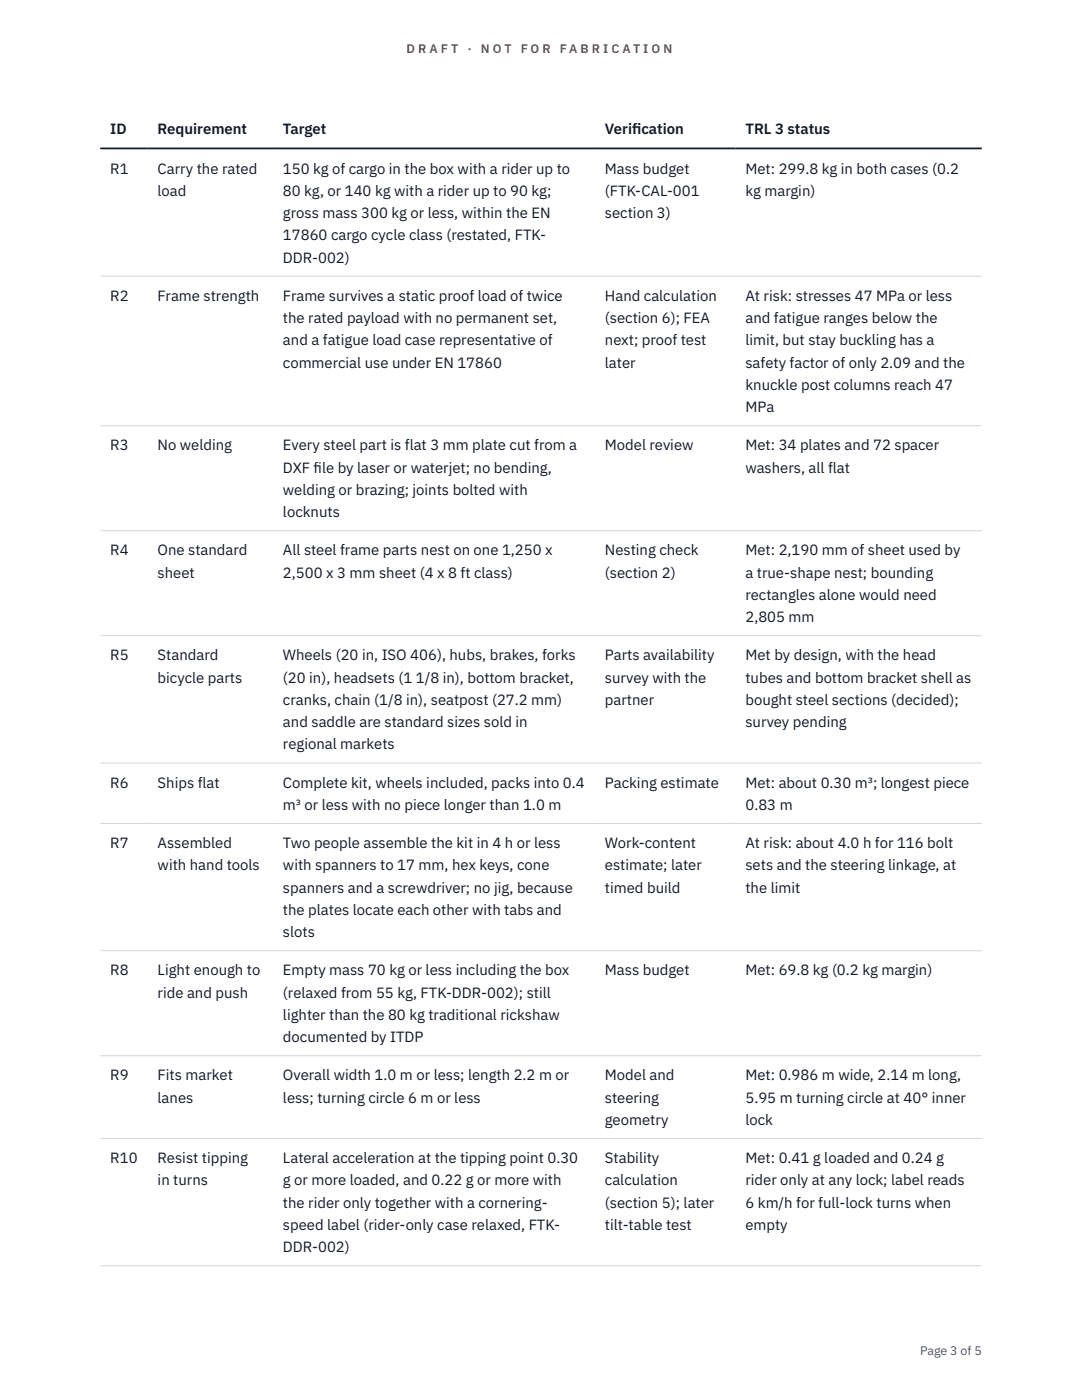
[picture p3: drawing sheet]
<svg xmlns="http://www.w3.org/2000/svg" width="216mm" height="279mm" viewBox="0 0 216 279" stroke-linecap="round" stroke-linejoin="round" font-family="sans-serif">
<defs><g id="words">
<g font-size="3" fill="#111827">
<text x="22" y="26.8">ID</text>
<text x="31.5" y="26.8">Requirement</text>
<text x="56.5" y="26.8">Target</text>
<text x="120.7" y="26.8">Verif</text>
<text x="126.1" y="26.8">ication</text>
<text x="148.7" y="26.8">TRL 3 status</text>
<text x="22" y="34.6">R1</text>
<text x="31.5" y="34.6">Carry the rated</text>
<text x="56.5" y="34.6">150 kg of cargo in the box with a rider up to</text>
<text x="120.7" y="34.6">Mass budget</text>
<text x="148.7" y="34.6">Met: 299.8 kg in both cases (0.2</text>
<text x="31.5" y="39.1">load</text>
<text x="56.5" y="39.1">80 kg, or 140 kg with a rider up to 90 kg;</text>
<text x="120.7" y="39.1">(FTK-CAL-001</text>
<text x="148.7" y="39.1">kg margin)</text>
<text x="56.5" y="43.5">gross mass 300 kg or less, within the EN</text>
<text x="56.5" y="48">17860 cargo cycle class (restated, FTK-</text>
<text x="120.7" y="43.5">section 3)</text>
<text x="56.5" y="52.4">DDR-002)</text>
<text x="22" y="60">R2</text>
<text x="31.5" y="60">Frame strength</text>
<text x="56.5" y="60">Frame survives a static proof load of twice</text>
<text x="56.5" y="64.5">the rated payload with no permanent set,</text>
<text x="120.7" y="60">Hand calculation</text>
<text x="120.7" y="64.5">(section 6); FEA</text>
<text x="148.7" y="60">At risk: stresses 47 MPa or less</text>
<text x="148.7" y="64.5">and fatigue ranges below the</text>
<text x="56.5" y="68.9">and a fatigue load case representative of</text>
<text x="120.7" y="68.9">next; proof test</text>
<text x="148.7" y="68.9">limit, but stay buckling has a</text>
<text x="56.5" y="73.4">commercial use under EN 17860</text>
<text x="120.7" y="73.4">later</text>
<text x="148.7" y="73.4">safety factor of only 2.09 and the</text>
<text x="148.7" y="77.8">knuckle post columns reach 47</text>
<text x="148.7" y="82.3">MPa</text>
<text x="22" y="89.9">R3</text>
<text x="31.5" y="89.9">No welding</text>
<text x="56.5" y="89.9">Every steel part is flat 3 mm plate cut from a</text>
<text x="120.7" y="89.9">Model review</text>
<text x="148.7" y="89.9">Met: 34 plates and 72 spacer</text>
<text x="56.5" y="94.3">DXF f</text>
<text x="62.6" y="94.3">ile by laser or waterjet; no bending,</text>
<text x="148.7" y="94.3">washers, all flat</text>
<text x="56.5" y="98.8">welding or brazing; joints bolted with</text>
<text x="56.5" y="103.2">locknuts</text>
<text x="22" y="110.8">R4</text>
<text x="31.5" y="110.8">One standard</text>
<text x="56.5" y="110.8">All steel frame parts nest on one 1,250 x</text>
<text x="120.7" y="110.8">Nesting check</text>
<text x="148.7" y="110.8">Met: 2,190 mm of sheet used by</text>
<text x="31.5" y="115.3">sheet</text>
<text x="56.5" y="115.3">2,500 x 3 mm sheet (4 x 8 ft class)</text>
<text x="120.7" y="115.3">(section 2)</text>
<text x="148.7" y="115.3">a true-shape nest; bounding</text>
<text x="148.7" y="119.7">rectangles alone would need</text>
<text x="148.7" y="124.2">2,805 mm</text>
<text x="22" y="131.8">R5</text>
<text x="31.5" y="131.8">Standard</text>
<text x="56.5" y="131.8">Wheels (20 in, ISO 406), hubs, brakes, forks</text>
<text x="120.7" y="131.8">Parts availability</text>
<text x="148.7" y="131.8">Met by design, with the head</text>
<text x="31.5" y="136.2">bicycle parts</text>
<text x="56.5" y="136.2">(20 in), headsets (1 1/8 in), bottom bracket,</text>
<text x="120.7" y="136.2">survey with the</text>
<text x="148.7" y="136.2">tubes and bottom bracket shell as</text>
<text x="56.5" y="140.7">cranks, chain (1/8 in), seatpost (27.2 mm)</text>
<text x="120.7" y="140.7">partner</text>
<text x="148.7" y="140.7">bought steel sections (decided);</text>
<text x="56.5" y="145.1">and saddle are standard sizes sold in</text>
<text x="56.5" y="149.6">regional markets</text>
<text x="148.7" y="145.1">survey pending</text>
<text x="22" y="157.2">R6</text>
<text x="31.5" y="157.2">Ships flat</text>
<text x="56.5" y="157.2">Complete kit, wheels included, packs into 0.4</text>
<text x="56.5" y="161.6">m³ or less with no piece longer than 1.0 m</text>
<text x="120.7" y="157.2">Packing estimate</text>
<text x="148.7" y="157.2">Met: about 0.30 m³; longest piece</text>
<text x="148.7" y="161.6">0.83 m</text>
<text x="22" y="169.3">R7</text>
<text x="31.5" y="169.3">Assembled</text>
<text x="31.5" y="173.7">with hand tools</text>
<text x="56.5" y="169.3">Two people assemble the kit in 4 h or less</text>
<text x="56.5" y="173.7">with spanners to 17 mm, hex keys, cone</text>
<text x="120.7" y="169.3">Work-content</text>
<text x="120.7" y="173.7">estimate; later</text>
<text x="148.7" y="169.3">At risk: about 4.0 h for 116 bolt</text>
<text x="148.7" y="173.7">sets and the steering linkage, at</text>
<text x="56.5" y="178.1">spanners and a screwdriver; no jig, because</text>
<text x="120.7" y="178.1">timed build</text>
<text x="148.7" y="178.1">the limit</text>
<text x="56.5" y="182.6">the plates locate each other with tabs and</text>
<text x="56.5" y="187">slots</text>
<text x="22" y="194.7">R8</text>
<text x="31.5" y="194.7">Light enough to</text>
<text x="56.5" y="194.7">Empty mass 70 kg or less including the box</text>
<text x="120.7" y="194.7">Mass budget</text>
<text x="148.7" y="194.7">Met: 69.8 kg (0.2 kg margin)</text>
<text x="31.5" y="199.1">ride and push</text>
<text x="56.5" y="199.1">(relaxed from 55 kg, FTK-DDR-002); still</text>
<text x="56.5" y="203.6">lighter than the 80 kg traditional rickshaw</text>
<text x="56.5" y="208">documented by ITDP</text>
<text x="22" y="215.6">R9</text>
<text x="31.5" y="215.6">Fits market</text>
<text x="56.5" y="215.6">Overall width 1.0 m or less; length 2.2 m or</text>
<text x="120.7" y="215.6">Model and</text>
<text x="148.7" y="215.6">Met: 0.986 m wide, 2.14 m long,</text>
<text x="31.5" y="220.1">lanes</text>
<text x="56.5" y="220.1">less; turning circle 6 m or less</text>
<text x="120.7" y="220.1">steering</text>
<text x="148.7" y="220.1">5.95 m turning circle at 40° inner</text>
<text x="120.7" y="224.5">geometry</text>
<text x="148.7" y="224.5">lock</text>
<text x="22" y="232.1">R10</text>
<text x="31.5" y="232.1">Resist tipping</text>
<text x="56.5" y="232.1">Lateral acceleration at the tipping point 0.30</text>
<text x="120.7" y="232.1">Stability</text>
<text x="148.7" y="232.1">Met: 0.41 g loaded and 0.24 g</text>
<text x="31.5" y="236.6">in turns</text>
<text x="56.5" y="236.6">g or more loaded, and 0.22 g or more with</text>
<text x="120.7" y="236.6">calculation</text>
<text x="148.7" y="236.6">rider only at any lock; label reads</text>
<text x="56.5" y="241">the rider only together with a cornering-</text>
<text x="56.5" y="245.5">speed label (rider-only case relaxed, FTK-</text>
<text x="120.7" y="241">(section 5); later</text>
<text x="120.7" y="245.5">tilt-table test</text>
<text x="148.7" y="241">6 km/h for full-lock turns when</text>
<text x="148.7" y="245.5">empty</text>
<text x="56.5" y="249.9">DDR-002)</text>
</g>
<g font-size="2.5" fill="#b45309">
<text x="81.1" y="10.5">D R A F T</text>
<text x="93.3" y="10.5">·</text>
<text x="95.9" y="10.5">N O T</text>
<text x="103.9" y="10.5">F O R</text>
<text x="111.7" y="10.5">F A B R I C A T I O N</text>
</g>
<text font-size="2.5" fill="#4b5563" x="183.6" y="270.3">Page 3 of 5</text>
</g></defs>
<path d="M20 55.1h175.9M20 85h175.9M20 105.9h175.9M20 126.9h175.9M20 152.3h175.9M20 164.3h175.9M20 189.7h175.9M20 210.7h175.9M20 227.2h175.9M20 252.6h175.9" fill="none" stroke="#d1d5db" stroke-width=".2"/>
<path d="M20 29.6h175.9" fill="none" stroke="#111827" stroke-width=".35"/>
<use href="#words"/>
</svg>
